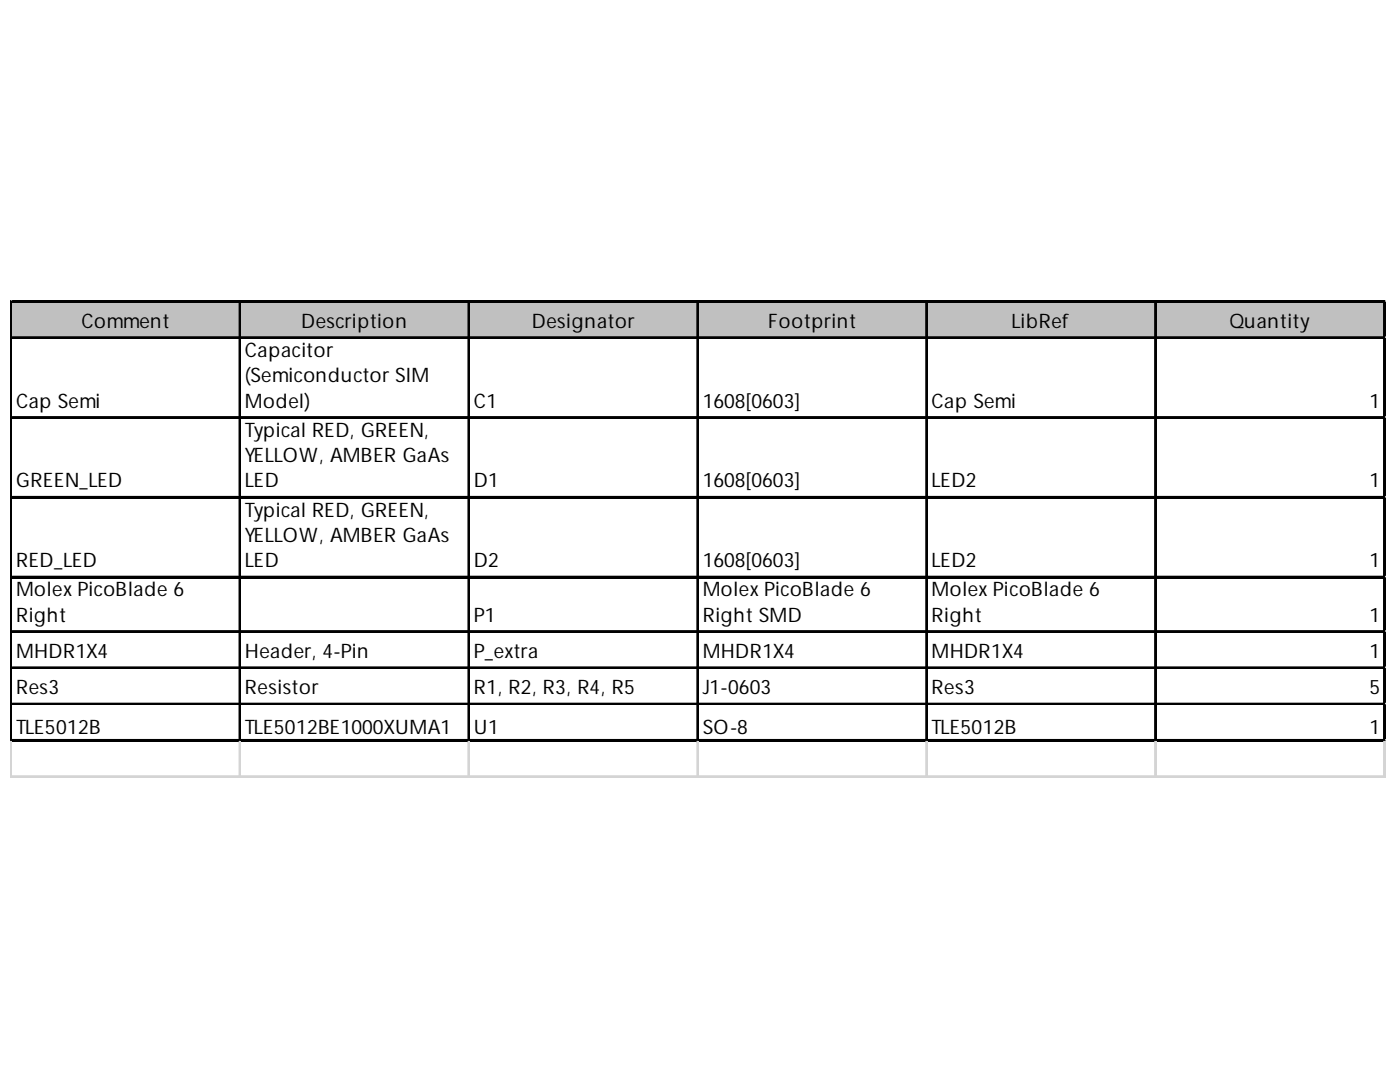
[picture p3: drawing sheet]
<svg xmlns="http://www.w3.org/2000/svg" width="279mm" height="216mm" viewBox="0 0 279 216" stroke-linecap="round" stroke-linejoin="round" font-family="sans-serif">
<defs><g id="words">
<g font-size="4">
<text x="16.3" y="65.4">Comment</text>
<text x="60.1" y="65.4">Description</text>
<text x="106.2" y="65.4">Designator</text>
<text x="153.3" y="65.4">Footprint</text>
<text x="201.9" y="65.4">LibRef</text>
<text x="245.4" y="65.4">Quantity</text>
<text x="48.9" y="71.2">Capacitor</text>
<text x="48.9" y="76.3">(Semiconductor SIM</text>
<text x="3.2" y="81.3">Cap Semi</text>
<text x="48.9" y="81.3">Model)</text>
<text x="94.6" y="81.3">C1</text>
<text x="140.2" y="81.3">1608[0603]</text>
<text x="185.9" y="81.3">Cap Semi</text>
<text x="273.3" y="81.3">1</text>
<text x="48.9" y="87.1">Typical RED, GREEN,</text>
<text x="48.9" y="92.2">YELLOW, AMBER GaAs</text>
<text x="3.2" y="97.3">GREEN_LED</text>
<text x="48.9" y="97.3">LED</text>
<text x="94.6" y="97.3">D1</text>
<text x="140.2" y="97.3">1608[0603]</text>
<text x="185.9" y="97.3">LED2</text>
<text x="273.3" y="97.3">1</text>
<text x="48.9" y="103.1">Typical RED, GREEN,</text>
<text x="3.2" y="113.2">RED_LED</text>
<text x="48.9" y="108.1">YELLOW, AMBER GaAs</text>
<text x="48.9" y="113.2">LED</text>
<text x="94.6" y="113.2">D2</text>
<text x="140.2" y="113.2">1608[0603]</text>
<text x="185.9" y="113.2">LED2</text>
<text x="273.3" y="113.2">1</text>
<text x="3.2" y="119">Molex PicoBlade 6</text>
<text x="140.2" y="119">Molex PicoBlade 6</text>
<text x="185.9" y="119">Molex PicoBlade 6</text>
<text x="3.2" y="124.1">Right</text>
<text x="94.6" y="124.1">P1</text>
<text x="140.2" y="124.1">Right SMD</text>
<text x="185.9" y="124.1">Right</text>
<text x="273.3" y="124.1">1</text>
<text x="3.2" y="131.3">MHDR1X4</text>
<text x="48.9" y="131.3">Header, 4-Pin</text>
<text x="94.6" y="131.3">P_extra</text>
<text x="140.2" y="131.3">MHDR1X4</text>
<text x="185.9" y="131.3">MHDR1X4</text>
<text x="273.3" y="131.3">1</text>
<text x="3.2" y="138.5">Res3</text>
<text x="48.9" y="138.5">Resistor</text>
<text x="94.6" y="138.5">R1, R2, R3, R4, R5</text>
<text x="140.2" y="138.5">J1-0603</text>
<text x="185.9" y="138.5">Res3</text>
<text x="273.3" y="138.5">5</text>
<text x="3.2" y="146.5">TLE5012B</text>
<text x="48.9" y="146.5">TLE5012BE1000XUMA1</text>
<text x="94.6" y="146.5">U1</text>
<text x="140.2" y="146.5">SO-8</text>
<text x="185.9" y="146.5">TLE5012B</text>
<text x="273.3" y="146.5">1</text>
</g>
</g></defs>
<path d="M2.4 60.4h274.2v7.2h-274.2z" fill="#c0c0c0"/>
<g fill="none" stroke="#000" stroke-width=".36">
<path d="M2.1 60v88M2.3 60v88M2.5 60h274.1M2.5 60.2h274.1M2.5 67.3h274.1M2.5 67.5h274.1M47.8 60.4v87.6M48 60.4v87.6M93.5 60.4v87.6M93.7 60.4v87.6M139.2 60.4v87.6M139.3 60.4v87.6"/>
<path d="M184.8 60.4v87.6M185 60.4v87.6M230.5 60.4v87.6M230.7 60.4v87.6M276.2 60.4v87.6M276.4 60.4v87.6M2.5 83.2h274.1M2.5 83.4h274.1M2.5 99.1h274.1M2.5 99.3h274.1M2.5 115.1h274.1M2.5 115.2h274.1"/>
<path d="M2.5 125.9h274.1M2.5 126.1h274.1M2.5 133.2h274.1M2.5 133.3h274.1M2.5 140.4h274.1M2.5 140.6h274.1M2.5 147.6h274.1M2.5 147.8h274.1"/>
</g>
<g fill="none" stroke="#d4d4d4" stroke-width=".36">
<path d="M276.6 60h.1M2.1 148v7.2M2.3 148v7.2M47.8 148v7.2M48 148v7.2M93.5 148v7.2M93.7 148v7.2M139.2 148v7.2M139.3 148v7.2M184.8 148v7.2M185 148v7.2M230.5 148v7.2"/>
<path d="M230.7 148v7.2M276.2 148v7.2M276.4 148v7.2"/>
</g>
<path d="M276.6 60v.4z" fill="#d4d4d4"/>
<path d="M276.6 67.3h.1" fill="none" stroke="#d4d4d4" stroke-width=".36"/>
<path d="M276.6 67.3v.3z" fill="#d4d4d4"/>
<path d="M276.6 83.2h.1" fill="none" stroke="#d4d4d4" stroke-width=".36"/>
<path d="M276.6 83.2v.4z" fill="#d4d4d4"/>
<path d="M276.6 99.1h.1" fill="none" stroke="#d4d4d4" stroke-width=".36"/>
<path d="M276.6 99.1v.4z" fill="#d4d4d4"/>
<path d="M276.6 115.1h.1" fill="none" stroke="#d4d4d4" stroke-width=".36"/>
<path d="M276.6 115.1v.3z" fill="#d4d4d4"/>
<path d="M276.6 125.9h.1" fill="none" stroke="#d4d4d4" stroke-width=".36"/>
<path d="M276.6 125.9v.4z" fill="#d4d4d4"/>
<path d="M276.6 133.2h.1" fill="none" stroke="#d4d4d4" stroke-width=".36"/>
<path d="M276.6 133.2v.3z" fill="#d4d4d4"/>
<path d="M276.6 140.4h.1" fill="none" stroke="#d4d4d4" stroke-width=".36"/>
<path d="M276.6 140.4v.4z" fill="#d4d4d4"/>
<path d="M276.6 147.6h.1" fill="none" stroke="#d4d4d4" stroke-width=".36"/>
<path d="M276.6 147.6v.4z" fill="#d4d4d4"/>
<path d="M2.1 154.9h274.5M2.1 155h274.5" fill="none" stroke="#d4d4d4" stroke-width=".36"/>
<use href="#words"/>
</svg>
